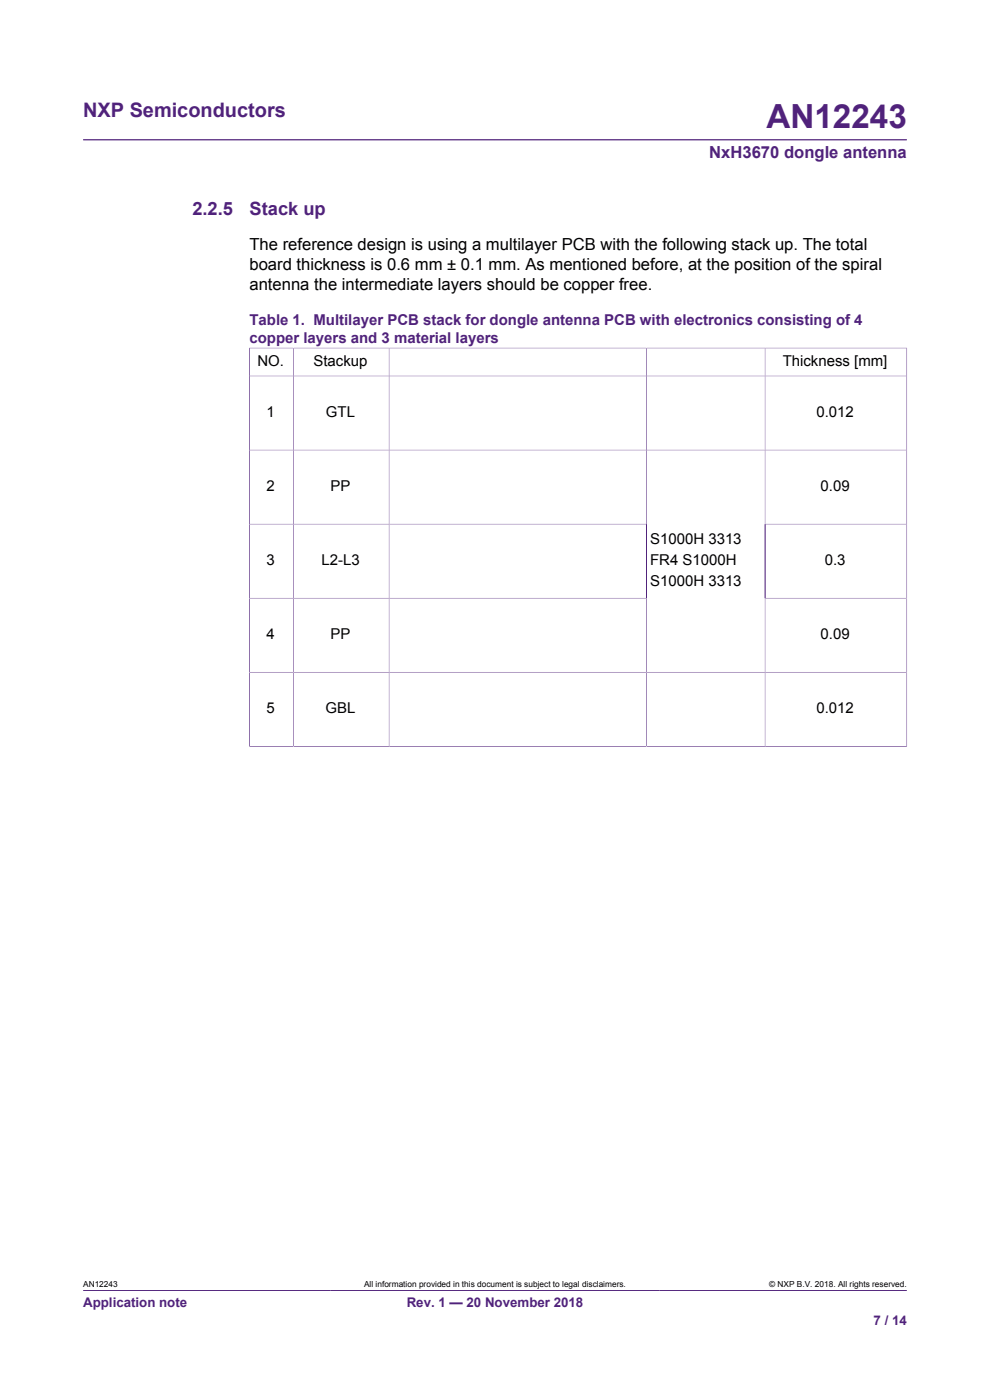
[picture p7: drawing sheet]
<svg xmlns="http://www.w3.org/2000/svg" width="210mm" height="297mm" viewBox="0 0 210 297" stroke-linecap="round" stroke-linejoin="round" font-family="sans-serif">
<defs><g id="words">
<text font-size="7.1" fill="#50227b" x="162.6" y="27.2">AN12243</text>
<text font-size="4.2" fill="#50227b" x="17.6" y="24.8">NXP Semiconductors</text>
<g font-size="3.9" fill="#50227b">
<text x="40.8" y="45.7">2.2.5</text>
<text x="52.9" y="45.7">Stack up</text>
</g>
<text font-size="3.5" fill="#50227b" x="150.4" y="33.5">NxH3670 dongle antenna</text>
<g font-size="3.5">
<text x="52.9" y="53">The reference design is using a multilayer PCB with the following stack up. The total</text>
<text x="52.9" y="57.3">board thickness is 0.6 mm ± 0.1 mm. As mentioned before, at the position of the spiral</text>
<text x="52.9" y="61.5">antenna the intermediate layers should be copper free.</text>
</g>
<g font-size="3.2" fill="#50227b">
<text x="52.9" y="68.9">Table 1. Multilayer PCB stack for dongle antenna PCB with electronics consisting of 4</text>
<text x="52.9" y="72.8">copper layers and 3 material layers</text>
</g>
<g font-size="3.2">
<text x="54.6" y="77.6">NO.</text>
<text x="66.5" y="77.6">Stackup</text>
<text x="166" y="77.6">Thickness [mm]</text>
<text x="56.5" y="88.4">1</text>
<text x="69.1" y="88.4">GTL</text>
<text x="173.2" y="88.4">0.012</text>
<text x="56.5" y="104.2">2</text>
<text x="70.1" y="104.2">PP</text>
<text x="174.1" y="104.2">0.09</text>
<text x="56.5" y="119.9">3</text>
<text x="68.2" y="119.9">L2-L3</text>
<text x="137.9" y="115.4">S1000H 3313</text>
<text x="137.9" y="119.9">FR4 S1000H</text>
<text x="174.9" y="119.9">0.3</text>
<text x="137.9" y="124.3">S1000H 3313</text>
<text x="56.5" y="135.6">4</text>
<text x="70.1" y="135.6">PP</text>
<text x="174.1" y="135.6">0.09</text>
<text x="56.5" y="151.3">5</text>
<text x="69.1" y="151.3">GBL</text>
<text x="173.2" y="151.3">0.012</text>
</g>
<g font-size="2.8" fill="#50227b">
<text x="17.6" y="277.3">Application note</text>
<text x="86.3" y="277.3">Rev. 1 — 20 November 2018</text>
<text x="185.3" y="281">7 / 14</text>
</g>
<g font-size="1.8">
<text x="17.6" y="273.1">AN12243</text>
<text x="77.2" y="273.1">All information provided in this document is subject to legal disclaimers.</text>
<text x="163.2" y="273.1">© NXP B.V. 2018. All rights reserved.</text>
</g>
</g></defs>
<g fill="none" stroke="#50227b" stroke-width=".21">
<path d="M17.6 29.7h174.8M52.8 73.8h139.6M52.9 79.8h139.4M52.9 73.8v84.6M62.3 73.8v84.5M82.5 73.8v84.5M137.1 73.8v84.5M162.3 73.8v84.5M192.3 73.8v84.6M52.9 95.5h139.4M52.9 111.2h84.2M162.3 111.2h30"/>
<path d="M52.9 126.9h84.2M162.3 126.9h30M52.8 158.3h139.6M52.9 142.6h139.4M17.6 273.8h174.8"/>
</g>
<use href="#words"/>
</svg>
